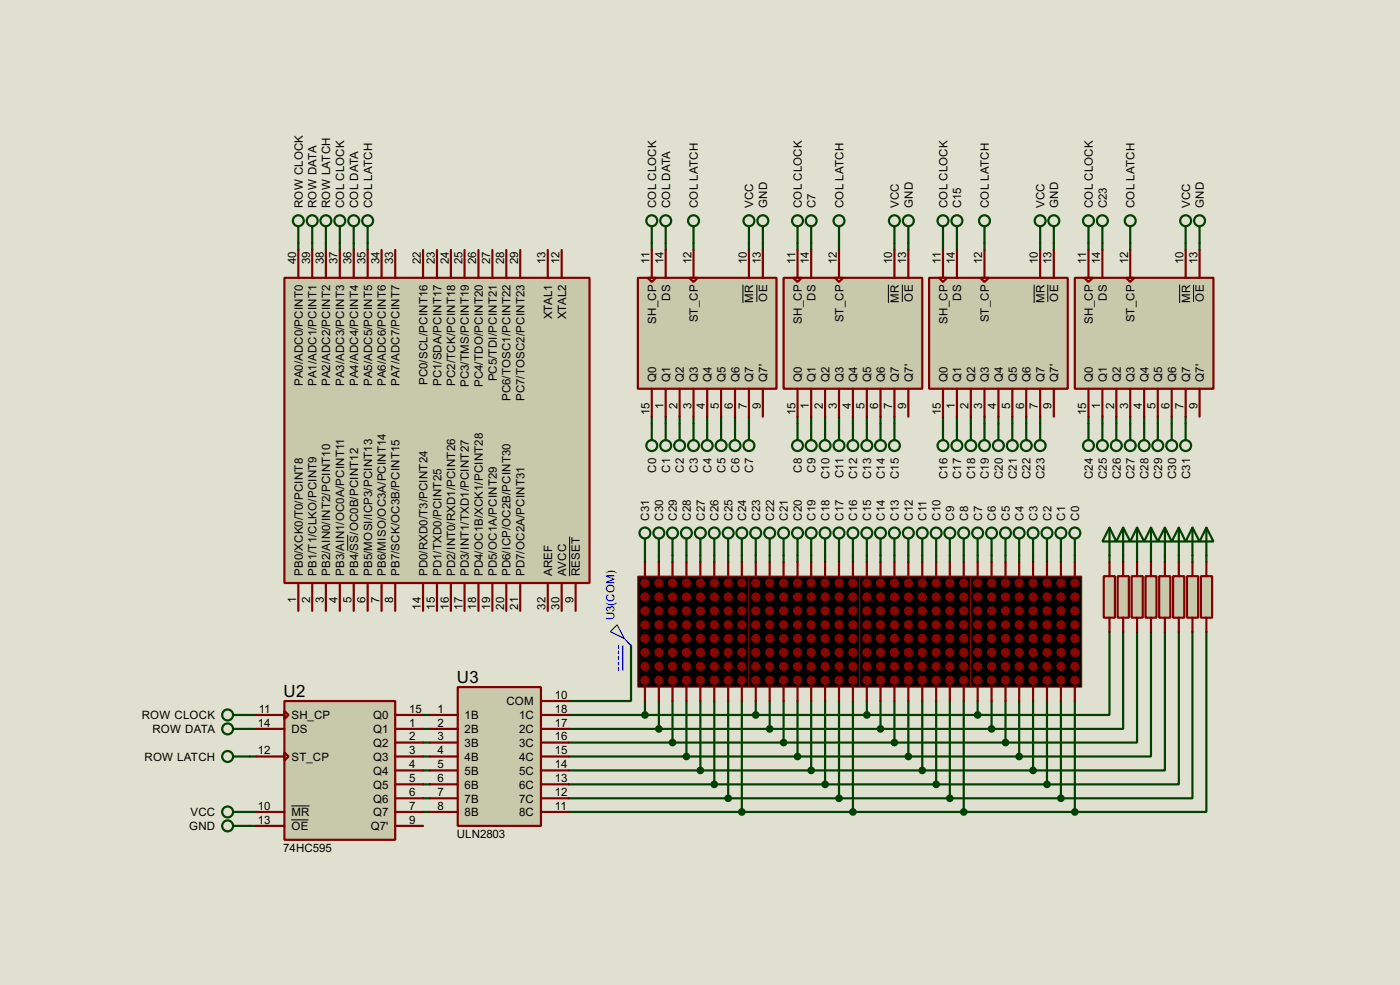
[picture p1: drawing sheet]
<svg xmlns="http://www.w3.org/2000/svg" width="256mm" height="180mm" viewBox="0 0 256 180" stroke-linecap="round" stroke-linejoin="round" font-family="sans-serif">
<defs><g id="words">
<g font-size="3.5">
<text x="83.7" y="125">U3</text>
<text x="52" y="127.5">U2</text>
</g>
<g font-size="2.4">
<text x="55.5" y="38.1" transform="rotate(-90 55.5 38.1)">ROW CLOCK</text>
<text x="58" y="38.1" transform="rotate(-90 58 38.1)">ROW DATA</text>
<text x="60.5" y="38.1" transform="rotate(-90 60.5 38.1)">ROW LATCH</text>
<text x="63.1" y="38.1" transform="rotate(-90 63.1 38.1)">COL CLOCK</text>
<text x="65.6" y="38.1" transform="rotate(-90 65.6 38.1)">COL DATA</text>
<text x="68.2" y="38.1" transform="rotate(-90 68.2 38.1)">COL LATCH</text>
<text x="120.2" y="38.1" transform="rotate(-90 120.2 38.1)">COL CLOCK</text>
<text x="122.8" y="38.1" transform="rotate(-90 122.8 38.1)">COL DATA</text>
<text x="127.9" y="38.1" transform="rotate(-90 127.9 38.1)">COL LATCH</text>
<text x="138" y="38.1" transform="rotate(-90 138 38.1)">VCC</text>
<text x="140.6" y="38.1" transform="rotate(-90 140.6 38.1)">GND</text>
<text x="146.9" y="38.1" transform="rotate(-90 146.9 38.1)">COL CLOCK</text>
<text x="149.4" y="38.1" transform="rotate(-90 149.4 38.1)">C7</text>
<text x="154.5" y="38.1" transform="rotate(-90 154.5 38.1)">COL LATCH</text>
<text x="164.7" y="38.1" transform="rotate(-90 164.7 38.1)">VCC</text>
<text x="167.2" y="38.1" transform="rotate(-90 167.2 38.1)">GND</text>
<text x="173.6" y="38.1" transform="rotate(-90 173.6 38.1)">COL CLOCK</text>
<text x="176.1" y="38.1" transform="rotate(-90 176.1 38.1)">C15</text>
<text x="181.2" y="38.1" transform="rotate(-90 181.2 38.1)">COL LATCH</text>
<text x="191.4" y="38.1" transform="rotate(-90 191.4 38.1)">VCC</text>
<text x="193.9" y="38.1" transform="rotate(-90 193.9 38.1)">GND</text>
<text x="200.2" y="38.1" transform="rotate(-90 200.2 38.1)">COL CLOCK</text>
<text x="202.8" y="38.1" transform="rotate(-90 202.8 38.1)">C23</text>
<text x="207.9" y="38.1" transform="rotate(-90 207.9 38.1)">COL LATCH</text>
<text x="218" y="38.1" transform="rotate(-90 218 38.1)">VCC</text>
<text x="220.5" y="38.1" transform="rotate(-90 220.5 38.1)">GND</text>
<text x="54.3" y="48.3" transform="rotate(-90 54.3 48.3)">40</text>
<text x="56.8" y="48.3" transform="rotate(-90 56.8 48.3)">39</text>
<text x="59.3" y="48.3" transform="rotate(-90 59.3 48.3)">38</text>
<text x="61.9" y="48.3" transform="rotate(-90 61.9 48.3)">37</text>
<text x="64.4" y="48.3" transform="rotate(-90 64.4 48.3)">36</text>
<text x="67" y="48.3" transform="rotate(-90 67 48.3)">35</text>
<text x="69.5" y="48.3" transform="rotate(-90 69.5 48.3)">34</text>
<text x="72" y="48.3" transform="rotate(-90 72 48.3)">33</text>
<text x="77.1" y="48.3" transform="rotate(-90 77.1 48.3)">22</text>
<text x="79.7" y="48.3" transform="rotate(-90 79.7 48.3)">23</text>
<text x="82.2" y="48.3" transform="rotate(-90 82.2 48.3)">24</text>
<text x="84.7" y="48.3" transform="rotate(-90 84.7 48.3)">25</text>
<text x="87.3" y="48.3" transform="rotate(-90 87.3 48.3)">26</text>
<text x="89.8" y="48.3" transform="rotate(-90 89.8 48.3)">27</text>
<text x="92.4" y="48.3" transform="rotate(-90 92.4 48.3)">28</text>
<text x="94.9" y="48.3" transform="rotate(-90 94.9 48.3)">29</text>
<text x="100" y="48.3" transform="rotate(-90 100 48.3)">13</text>
<text x="102.5" y="48.3" transform="rotate(-90 102.5 48.3)">12</text>
<text x="119" y="48.3" transform="rotate(-90 119 48.3)">11</text>
<text x="121.6" y="48.3" transform="rotate(-90 121.6 48.3)">14</text>
<text x="126.6" y="48.3" transform="rotate(-90 126.6 48.3)">12</text>
<text x="136.8" y="48.3" transform="rotate(-90 136.8 48.3)">10</text>
<text x="139.4" y="48.3" transform="rotate(-90 139.4 48.3)">13</text>
<text x="145.7" y="48.3" transform="rotate(-90 145.7 48.3)">11</text>
<text x="148.2" y="48.3" transform="rotate(-90 148.2 48.3)">14</text>
<text x="153.3" y="48.3" transform="rotate(-90 153.3 48.3)">12</text>
<text x="163.5" y="48.3" transform="rotate(-90 163.5 48.3)">10</text>
<text x="166" y="48.3" transform="rotate(-90 166 48.3)">13</text>
<text x="172.4" y="48.3" transform="rotate(-90 172.4 48.3)">11</text>
<text x="174.9" y="48.3" transform="rotate(-90 174.9 48.3)">14</text>
<text x="180" y="48.3" transform="rotate(-90 180 48.3)">12</text>
<text x="190.2" y="48.3" transform="rotate(-90 190.2 48.3)">10</text>
<text x="192.6" y="48.3" transform="rotate(-90 192.6 48.3)">13</text>
<text x="199" y="48.3" transform="rotate(-90 199 48.3)">11</text>
<text x="201.6" y="48.3" transform="rotate(-90 201.6 48.3)">14</text>
<text x="206.7" y="48.3" transform="rotate(-90 206.7 48.3)">12</text>
<text x="216.8" y="48.3" transform="rotate(-90 216.8 48.3)">10</text>
<text x="219.4" y="48.3" transform="rotate(-90 219.4 48.3)">13</text>
<text x="101.2" y="58.5" transform="rotate(-90 101.2 58.5)">XTAL1</text>
<text x="103.7" y="58.5" transform="rotate(-90 103.7 58.5)">XTAL2</text>
<text x="120.2" y="59.2" transform="rotate(-90 120.2 59.2)">SH_CP</text>
<text x="122.8" y="55.1" transform="rotate(-90 122.8 55.1)">DS</text>
<text x="127.9" y="59" transform="rotate(-90 127.9 59)">ST_CP</text>
<text x="138" y="55.4" transform="rotate(-90 138 55.4)">MR</text>
<text x="140.6" y="55.2" transform="rotate(-90 140.6 55.2)">OE</text>
<text x="146.9" y="59.2" transform="rotate(-90 146.9 59.2)">SH_CP</text>
<text x="149.4" y="55.1" transform="rotate(-90 149.4 55.1)">DS</text>
<text x="154.5" y="59" transform="rotate(-90 154.5 59)">ST_CP</text>
<text x="164.7" y="55.4" transform="rotate(-90 164.7 55.4)">MR</text>
<text x="167.2" y="55.2" transform="rotate(-90 167.2 55.2)">OE</text>
<text x="173.6" y="59.2" transform="rotate(-90 173.6 59.2)">SH_CP</text>
<text x="176.1" y="55.1" transform="rotate(-90 176.1 55.1)">DS</text>
<text x="181.2" y="59" transform="rotate(-90 181.2 59)">ST_CP</text>
<text x="191.4" y="55.4" transform="rotate(-90 191.4 55.4)">MR</text>
<text x="193.9" y="55.2" transform="rotate(-90 193.9 55.2)">OE</text>
<text x="200.2" y="59.2" transform="rotate(-90 200.2 59.2)">SH_CP</text>
<text x="202.8" y="55.1" transform="rotate(-90 202.8 55.1)">DS</text>
<text x="207.9" y="59" transform="rotate(-90 207.9 59)">ST_CP</text>
<text x="218" y="55.4" transform="rotate(-90 218 55.4)">MR</text>
<text x="220.6" y="55.2" transform="rotate(-90 220.6 55.2)">OE</text>
<text x="55.5" y="70.6" transform="rotate(-90 55.5 70.6)">PA0/ADC0/PCINT0</text>
<text x="58" y="70.6" transform="rotate(-90 58 70.6)">PA1/ADC1/PCINT1</text>
<text x="60.5" y="70.6" transform="rotate(-90 60.5 70.6)">PA2/ADC2/PCINT2</text>
<text x="63.1" y="70.6" transform="rotate(-90 63.1 70.6)">PA3/ADC3/PCINT3</text>
<text x="65.6" y="70.6" transform="rotate(-90 65.6 70.6)">PA4/ADC4/PCINT4</text>
<text x="68.2" y="70.6" transform="rotate(-90 68.2 70.6)">PA5/ADC5/PCINT5</text>
<text x="70.7" y="70.6" transform="rotate(-90 70.7 70.6)">PA6/ADC6/PCINT6</text>
<text x="73.2" y="70.6" transform="rotate(-90 73.2 70.6)">PA7/ADC7/PCINT7</text>
<text x="78.3" y="70.5" transform="rotate(-90 78.3 70.5)">PC0/SCL/PCINT16</text>
<text x="80.9" y="70.7" transform="rotate(-90 80.9 70.7)">PC1/SDA/PCINT17</text>
<text x="83.4" y="70.6" transform="rotate(-90 83.4 70.6)">PC2/TCK/PCINT18</text>
<text x="85.9" y="70.9" transform="rotate(-90 85.9 70.9)">PC3/TMS/PCINT19</text>
<text x="88.5" y="70.9" transform="rotate(-90 88.5 70.9)">PC4/TDO/PCINT20</text>
<text x="91" y="69.8" transform="rotate(-90 91 69.8)">PC5/TDI/PCINT21</text>
<text x="120.2" y="69.9" transform="rotate(-90 120.2 69.9)">Q0</text>
<text x="122.8" y="69.9" transform="rotate(-90 122.8 69.9)">Q1</text>
<text x="125.3" y="69.9" transform="rotate(-90 125.3 69.9)">Q2</text>
<text x="127.9" y="69.9" transform="rotate(-90 127.9 69.9)">Q3</text>
<text x="130.4" y="69.9" transform="rotate(-90 130.4 69.9)">Q4</text>
<text x="132.9" y="69.9" transform="rotate(-90 132.9 69.9)">Q5</text>
<text x="135.5" y="69.9" transform="rotate(-90 135.5 69.9)">Q6</text>
<text x="138" y="69.9" transform="rotate(-90 138 69.9)">Q7</text>
<text x="140.6" y="69.9" transform="rotate(-90 140.6 69.9)">Q7'</text>
<text x="146.9" y="69.9" transform="rotate(-90 146.9 69.9)">Q0</text>
<text x="149.4" y="69.9" transform="rotate(-90 149.4 69.9)">Q1</text>
<text x="152" y="69.9" transform="rotate(-90 152 69.9)">Q2</text>
<text x="154.5" y="69.9" transform="rotate(-90 154.5 69.9)">Q3</text>
<text x="157.1" y="69.9" transform="rotate(-90 157.1 69.9)">Q4</text>
<text x="159.6" y="69.9" transform="rotate(-90 159.6 69.9)">Q5</text>
<text x="162.1" y="69.9" transform="rotate(-90 162.1 69.9)">Q6</text>
<text x="164.7" y="69.9" transform="rotate(-90 164.7 69.9)">Q7</text>
<text x="167.2" y="69.9" transform="rotate(-90 167.2 69.9)">Q7'</text>
<text x="173.6" y="69.9" transform="rotate(-90 173.6 69.9)">Q0</text>
<text x="176.1" y="69.9" transform="rotate(-90 176.1 69.9)">Q1</text>
<text x="178.7" y="69.9" transform="rotate(-90 178.7 69.9)">Q2</text>
<text x="181.2" y="69.9" transform="rotate(-90 181.2 69.9)">Q3</text>
<text x="183.7" y="69.9" transform="rotate(-90 183.7 69.9)">Q4</text>
<text x="186.3" y="69.9" transform="rotate(-90 186.3 69.9)">Q5</text>
<text x="188.8" y="69.9" transform="rotate(-90 188.8 69.9)">Q6</text>
<text x="191.4" y="69.9" transform="rotate(-90 191.4 69.9)">Q7</text>
<text x="193.9" y="69.9" transform="rotate(-90 193.9 69.9)">Q7'</text>
<text x="200.2" y="69.9" transform="rotate(-90 200.2 69.9)">Q0</text>
<text x="202.8" y="69.9" transform="rotate(-90 202.8 69.9)">Q1</text>
<text x="205.3" y="69.9" transform="rotate(-90 205.3 69.9)">Q2</text>
<text x="207.9" y="69.9" transform="rotate(-90 207.9 69.9)">Q3</text>
<text x="210.4" y="69.9" transform="rotate(-90 210.4 69.9)">Q4</text>
<text x="212.9" y="69.9" transform="rotate(-90 212.9 69.9)">Q5</text>
<text x="215.5" y="69.9" transform="rotate(-90 215.5 69.9)">Q6</text>
<text x="218" y="69.9" transform="rotate(-90 218 69.9)">Q7</text>
<text x="220.6" y="69.9" transform="rotate(-90 220.6 69.9)">Q7'</text>
<text x="93.6" y="73.5" transform="rotate(-90 93.6 73.5)">PC6/TOSC1/PCINT22</text>
<text x="96.1" y="73.5" transform="rotate(-90 96.1 73.5)">PC7/TOSC2/PCINT23</text>
<text x="119" y="76" transform="rotate(-90 119 76)">15</text>
<text x="121.6" y="74.8" transform="rotate(-90 121.6 74.8)">1</text>
<text x="124.1" y="74.8" transform="rotate(-90 124.1 74.8)">2</text>
<text x="126.6" y="74.9" transform="rotate(-90 126.6 74.9)">3</text>
<text x="129.1" y="74.9" transform="rotate(-90 129.1 74.9)">4</text>
<text x="131.7" y="74.9" transform="rotate(-90 131.7 74.9)">5</text>
<text x="134.3" y="74.8" transform="rotate(-90 134.3 74.8)">6</text>
<text x="136.8" y="74.8" transform="rotate(-90 136.8 74.8)">7</text>
<text x="139.3" y="74.9" transform="rotate(-90 139.3 74.9)">9</text>
<text x="145.7" y="76" transform="rotate(-90 145.7 76)">15</text>
<text x="148.2" y="74.9" transform="rotate(-90 148.2 74.9)">1</text>
<text x="150.8" y="74.9" transform="rotate(-90 150.8 74.9)">2</text>
<text x="153.3" y="74.8" transform="rotate(-90 153.3 74.8)">3</text>
<text x="155.9" y="74.8" transform="rotate(-90 155.9 74.8)">4</text>
<text x="158.4" y="74.9" transform="rotate(-90 158.4 74.9)">5</text>
<text x="160.9" y="74.9" transform="rotate(-90 160.9 74.9)">6</text>
<text x="163.5" y="74.9" transform="rotate(-90 163.5 74.9)">7</text>
<text x="166" y="74.8" transform="rotate(-90 166 74.8)">9</text>
<text x="172.4" y="76" transform="rotate(-90 172.4 76)">15</text>
<text x="174.9" y="74.9" transform="rotate(-90 174.9 74.9)">1</text>
<text x="177.4" y="74.9" transform="rotate(-90 177.4 74.9)">2</text>
<text x="179.9" y="74.9" transform="rotate(-90 179.9 74.9)">3</text>
<text x="182.5" y="74.8" transform="rotate(-90 182.5 74.8)">4</text>
<text x="185.1" y="74.8" transform="rotate(-90 185.1 74.8)">5</text>
<text x="187.6" y="74.9" transform="rotate(-90 187.6 74.9)">6</text>
<text x="190.1" y="74.9" transform="rotate(-90 190.1 74.9)">7</text>
<text x="192.6" y="74.8" transform="rotate(-90 192.6 74.8)">9</text>
<text x="199" y="76" transform="rotate(-90 199 76)">15</text>
<text x="201.6" y="74.8" transform="rotate(-90 201.6 74.8)">1</text>
<text x="204.1" y="74.8" transform="rotate(-90 204.1 74.8)">2</text>
<text x="206.7" y="74.9" transform="rotate(-90 206.7 74.9)">3</text>
<text x="209.2" y="74.9" transform="rotate(-90 209.2 74.9)">4</text>
<text x="211.7" y="74.8" transform="rotate(-90 211.7 74.8)">5</text>
<text x="214.3" y="74.8" transform="rotate(-90 214.3 74.8)">6</text>
<text x="216.8" y="74.8" transform="rotate(-90 216.8 74.8)">7</text>
<text x="219.4" y="74.9" transform="rotate(-90 219.4 74.9)">9</text>
<text x="120.2" y="86.5" transform="rotate(-90 120.2 86.5)">C0</text>
<text x="122.8" y="86.5" transform="rotate(-90 122.8 86.5)">C1</text>
<text x="125.3" y="86.5" transform="rotate(-90 125.3 86.5)">C2</text>
<text x="127.9" y="86.5" transform="rotate(-90 127.9 86.5)">C3</text>
<text x="130.4" y="86.5" transform="rotate(-90 130.4 86.5)">C4</text>
<text x="132.9" y="86.5" transform="rotate(-90 132.9 86.5)">C5</text>
<text x="135.5" y="86.5" transform="rotate(-90 135.5 86.5)">C6</text>
<text x="138" y="86.5" transform="rotate(-90 138 86.5)">C7</text>
<text x="146.9" y="86.5" transform="rotate(-90 146.9 86.5)">C8</text>
<text x="149.4" y="86.5" transform="rotate(-90 149.4 86.5)">C9</text>
<text x="152" y="87.7" transform="rotate(-90 152 87.7)">C10</text>
<text x="154.5" y="87.5" transform="rotate(-90 154.5 87.5)">C11</text>
<text x="157.1" y="87.7" transform="rotate(-90 157.1 87.7)">C12</text>
<text x="159.6" y="87.7" transform="rotate(-90 159.6 87.7)">C13</text>
<text x="162.1" y="87.7" transform="rotate(-90 162.1 87.7)">C14</text>
<text x="164.7" y="87.7" transform="rotate(-90 164.7 87.7)">C15</text>
<text x="173.6" y="87.7" transform="rotate(-90 173.6 87.7)">C16</text>
<text x="176.1" y="87.7" transform="rotate(-90 176.1 87.7)">C17</text>
<text x="178.7" y="87.7" transform="rotate(-90 178.7 87.7)">C18</text>
<text x="181.2" y="87.7" transform="rotate(-90 181.2 87.7)">C19</text>
<text x="183.7" y="87.7" transform="rotate(-90 183.7 87.7)">C20</text>
<text x="186.3" y="87.7" transform="rotate(-90 186.3 87.7)">C21</text>
<text x="188.8" y="87.7" transform="rotate(-90 188.8 87.7)">C22</text>
<text x="191.4" y="87.7" transform="rotate(-90 191.4 87.7)">C23</text>
<text x="200.2" y="87.7" transform="rotate(-90 200.2 87.7)">C24</text>
<text x="202.8" y="87.7" transform="rotate(-90 202.8 87.7)">C25</text>
<text x="205.3" y="87.7" transform="rotate(-90 205.3 87.7)">C26</text>
<text x="207.9" y="87.7" transform="rotate(-90 207.9 87.7)">C27</text>
<text x="210.4" y="87.7" transform="rotate(-90 210.4 87.7)">C28</text>
<text x="212.9" y="87.7" transform="rotate(-90 212.9 87.7)">C29</text>
<text x="215.5" y="87.7" transform="rotate(-90 215.5 87.7)">C30</text>
<text x="218" y="87.7" transform="rotate(-90 218 87.7)">C31</text>
<text x="119" y="95.3" transform="rotate(-90 119 95.3)">C31</text>
<text x="121.5" y="95.3" transform="rotate(-90 121.5 95.3)">C30</text>
<text x="124" y="95.3" transform="rotate(-90 124 95.3)">C29</text>
<text x="126.6" y="95.3" transform="rotate(-90 126.6 95.3)">C28</text>
<text x="129.1" y="95.3" transform="rotate(-90 129.1 95.3)">C27</text>
<text x="131.7" y="95.3" transform="rotate(-90 131.7 95.3)">C26</text>
<text x="134.2" y="95.3" transform="rotate(-90 134.2 95.3)">C25</text>
<text x="136.7" y="95.3" transform="rotate(-90 136.7 95.3)">C24</text>
<text x="139.3" y="95.3" transform="rotate(-90 139.3 95.3)">C23</text>
<text x="141.8" y="95.3" transform="rotate(-90 141.8 95.3)">C22</text>
<text x="144.4" y="95.3" transform="rotate(-90 144.4 95.3)">C21</text>
<text x="146.9" y="95.3" transform="rotate(-90 146.9 95.3)">C20</text>
<text x="149.4" y="95.3" transform="rotate(-90 149.4 95.3)">C19</text>
<text x="152" y="95.3" transform="rotate(-90 152 95.3)">C18</text>
<text x="154.5" y="95.3" transform="rotate(-90 154.5 95.3)">C17</text>
<text x="157.1" y="95.3" transform="rotate(-90 157.1 95.3)">C16</text>
<text x="159.6" y="95.3" transform="rotate(-90 159.6 95.3)">C15</text>
<text x="162.1" y="95.3" transform="rotate(-90 162.1 95.3)">C14</text>
<text x="164.7" y="95.3" transform="rotate(-90 164.7 95.3)">C13</text>
<text x="167.2" y="95.3" transform="rotate(-90 167.2 95.3)">C12</text>
<text x="169.8" y="95.3" transform="rotate(-90 169.8 95.3)">C11</text>
<text x="172.3" y="95.3" transform="rotate(-90 172.3 95.3)">C10</text>
<text x="174.8" y="95.3" transform="rotate(-90 174.8 95.3)">C9</text>
<text x="177.4" y="95.3" transform="rotate(-90 177.4 95.3)">C8</text>
<text x="179.9" y="95.3" transform="rotate(-90 179.9 95.3)">C7</text>
<text x="182.5" y="95.3" transform="rotate(-90 182.5 95.3)">C6</text>
<text x="185" y="95.3" transform="rotate(-90 185 95.3)">C5</text>
<text x="187.5" y="95.3" transform="rotate(-90 187.5 95.3)">C4</text>
<text x="190.1" y="95.3" transform="rotate(-90 190.1 95.3)">C3</text>
<text x="192.6" y="95.3" transform="rotate(-90 192.6 95.3)">C2</text>
<text x="195.2" y="95.3" transform="rotate(-90 195.2 95.3)">C1</text>
<text x="197.7" y="95.3" transform="rotate(-90 197.7 95.3)">C0</text>
<text x="55.5" y="105.4" transform="rotate(-90 55.5 105.4)">PB0/XCK0/T0/PCINT8</text>
<text x="58" y="105.4" transform="rotate(-90 58 105.4)">PB1/T1/CLKO/PCINT9</text>
<text x="60.5" y="105.4" transform="rotate(-90 60.5 105.4)">PB2/AIN0/INT2/PCINT10</text>
<text x="63.1" y="105.4" transform="rotate(-90 63.1 105.4)">PB3/AIN1/OC0A/PCINT11</text>
<text x="65.6" y="105.4" transform="rotate(-90 65.6 105.4)">PB4/SS/OC0B/PCINT12</text>
<text x="68.1" y="105.4" transform="rotate(-90 68.1 105.4)">PB5/MOSI/ICP3/PCINT13</text>
<text x="70.7" y="105.4" transform="rotate(-90 70.7 105.4)">PB6/MISO/OC3A/PCINT14</text>
<text x="73.2" y="105.4" transform="rotate(-90 73.2 105.4)">PB7/SCK/OC3B/PCINT15</text>
<text x="78.3" y="105.4" transform="rotate(-90 78.3 105.4)">PD0/RXD0/T3/PCINT24</text>
<text x="80.9" y="105.4" transform="rotate(-90 80.9 105.4)">PD1/TXD0/PCINT25</text>
<text x="83.4" y="105.4" transform="rotate(-90 83.4 105.4)">PD2/INT0/RXD1/PCINT26</text>
<text x="85.9" y="105.4" transform="rotate(-90 85.9 105.4)">PD3/INT1/TXD1/PCINT27</text>
<text x="88.5" y="105.4" transform="rotate(-90 88.5 105.4)">PD4/OC1B/XCK1/PCINT28</text>
<text x="91" y="105.4" transform="rotate(-90 91 105.4)">PD5/OC1A/PCINT29</text>
<text x="93.5" y="105.4" transform="rotate(-90 93.5 105.4)">PD6/ICP/OC2B/PCINT30</text>
<text x="96.1" y="105.4" transform="rotate(-90 96.1 105.4)">PD7/OC2A/PCINT31</text>
<text x="101.2" y="105.4" transform="rotate(-90 101.2 105.4)">AREF</text>
<text x="103.7" y="105.4" transform="rotate(-90 103.7 105.4)">AVCC</text>
<text x="106.3" y="105.4" transform="rotate(-90 106.3 105.4)">RESET</text>
<text x="54.2" y="110.4" transform="rotate(-90 54.2 110.4)">1</text>
<text x="56.8" y="110.4" transform="rotate(-90 56.8 110.4)">2</text>
<text x="59.3" y="110.4" transform="rotate(-90 59.3 110.4)">3</text>
<text x="61.8" y="110.4" transform="rotate(-90 61.8 110.4)">4</text>
<text x="64.4" y="110.4" transform="rotate(-90 64.4 110.4)">5</text>
<text x="66.9" y="110.4" transform="rotate(-90 66.9 110.4)">6</text>
<text x="69.5" y="110.4" transform="rotate(-90 69.5 110.4)">7</text>
<text x="72" y="110.4" transform="rotate(-90 72 110.4)">8</text>
<text x="77.1" y="111.6" transform="rotate(-90 77.1 111.6)">14</text>
<text x="79.7" y="111.5" transform="rotate(-90 79.7 111.5)">15</text>
<text x="82.2" y="111.6" transform="rotate(-90 82.2 111.6)">16</text>
<text x="84.7" y="111.6" transform="rotate(-90 84.7 111.6)">17</text>
<text x="87.3" y="111.6" transform="rotate(-90 87.3 111.6)">18</text>
<text x="89.8" y="111.6" transform="rotate(-90 89.8 111.6)">19</text>
<text x="92.4" y="111.5" transform="rotate(-90 92.4 111.5)">20</text>
<text x="94.9" y="111.6" transform="rotate(-90 94.9 111.6)">21</text>
<text x="100" y="111.6" transform="rotate(-90 100 111.6)">32</text>
<text x="102.5" y="111.5" transform="rotate(-90 102.5 111.5)">30</text>
<text x="105.1" y="110.4" transform="rotate(-90 105.1 110.4)">9</text>
<text x="26" y="131.7">ROW CLOCK</text>
<text x="47.4" y="130.5">11</text>
<text x="53.4" y="131.7">SH_CP</text>
<text x="68.3" y="131.7">Q0</text>
<text x="75" y="130.5">15</text>
<text x="80.2" y="130.5">1</text>
<text x="85.1" y="131.7">1B</text>
<text x="92.8" y="129.1">COM</text>
<text x="95.1" y="131.7">1C</text>
<text x="101.7" y="130.5">18</text>
<text x="101.7" y="127.9">10</text>
<text x="27.9" y="134.2">ROW DATA</text>
<text x="47.3" y="133">14</text>
<text x="53.4" y="134.2">DS</text>
<text x="68.3" y="134.2">Q1</text>
<text x="68.3" y="136.7">Q2</text>
<text x="75" y="133">1</text>
<text x="75" y="135.5">2</text>
<text x="80.2" y="133">2</text>
<text x="80.2" y="135.5">3</text>
<text x="85.1" y="134.2">2B</text>
<text x="85.1" y="136.7">3B</text>
<text x="95.1" y="134.2">2C</text>
<text x="95.1" y="136.7">3C</text>
<text x="101.7" y="133">17</text>
<text x="101.7" y="135.5">16</text>
<text x="26.5" y="139.3">ROW LATCH</text>
<text x="47.3" y="138.1">12</text>
<text x="53.4" y="139.3">ST_CP</text>
<text x="68.3" y="139.3">Q3</text>
<text x="68.3" y="141.8">Q4</text>
<text x="75" y="138.1">3</text>
<text x="75" y="140.6">4</text>
<text x="75" y="143.2">5</text>
<text x="80.2" y="138.1">4</text>
<text x="80.2" y="140.6">5</text>
<text x="80.2" y="143.2">6</text>
<text x="85.1" y="139.3">4B</text>
<text x="85.1" y="141.8">5B</text>
<text x="95.1" y="139.3">4C</text>
<text x="95.1" y="141.8">5C</text>
<text x="101.7" y="138.1">15</text>
<text x="101.7" y="140.6">14</text>
<text x="101.7" y="143.2">13</text>
<text x="34.9" y="149.4">VCC</text>
<text x="47.3" y="148.2">10</text>
<text x="53.4" y="149.4">MR</text>
<text x="68.3" y="144.4">Q5</text>
<text x="68.3" y="146.9">Q6</text>
<text x="68.3" y="149.4">Q7</text>
<text x="75" y="145.7">6</text>
<text x="75" y="148.2">7</text>
<text x="80.2" y="145.7">7</text>
<text x="80.2" y="148.2">8</text>
<text x="85.1" y="144.4">6B</text>
<text x="85.1" y="146.9">7B</text>
<text x="85.1" y="149.4">8B</text>
<text x="95.1" y="144.4">6C</text>
<text x="95.1" y="146.9">7C</text>
<text x="95.1" y="149.4">8C</text>
<text x="101.7" y="145.7">12</text>
<text x="101.7" y="148.2">11</text>
<text x="34.6" y="152">GND</text>
<text x="47.3" y="150.8">13</text>
<text x="51.9" y="155.9">74HC595</text>
<text x="53.4" y="152">OE</text>
<text x="67.9" y="152">Q7'</text>
<text x="75" y="150.8">9</text>
<text x="83.7" y="153.4">ULN2803</text>
</g>
<text font-size="2.4" fill="#0000c0" x="112.6" y="113.5" transform="rotate(-90 112.6 113.5)">U3(COM)</text>
</g></defs>
<path d="M0 0h256.5v180.3h-256.5z" fill="#e0e0d0"/>
<g fill="none" stroke="#004000" stroke-width=".4">
<path d="M54.7 44.5v1.3M57.2 44.5v1.3M59.7 44.5v1.3M62.3 44.5v1.3M64.8 44.5v1.3M67.4 44.5v1.3M119.4 44.5v1.3M122 44.5v1.3M127.1 44.5v1.3M137.2 44.5v1.3M139.8 44.5v1.3M146.1 44.5v1.3"/>
<path d="M148.6 44.5v1.3M153.7 44.5v1.3M163.9 44.5v1.3M166.4 44.5v1.3M172.8 44.5v1.3M175.3 44.5v1.3M180.4 44.5v1.3M190.6 44.5v1.3M193.1 44.5v1.3M199.4 44.5v1.3M202 44.5v1.3M207.1 44.5v1.3"/>
<path d="M217.2 44.5v1.3M219.8 44.5v1.3M119.4 76.3v1.2M122 76.3v1.2M124.5 76.3v1.2M127.1 76.3v1.2M129.6 76.3v1.2M132.1 76.3v1.2M134.7 76.3v1.2M137.2 76.3v1.2M146.1 76.3v1.2M148.6 76.3v1.2"/>
<path d="M151.2 76.3v1.2M153.7 76.3v1.2M156.3 76.3v1.2M158.8 76.3v1.2M161.3 76.3v1.2M163.9 76.3v1.2M172.8 76.3v1.2M175.3 76.3v1.2M177.9 76.3v1.2M180.4 76.3v1.2M182.9 76.3v1.2M185.5 76.3v1.2"/>
<path d="M188 76.3v1.2M190.6 76.3v1.2M199.4 76.3v1.2M202 76.3v1.2M204.5 76.3v1.2M207.1 76.3v1.2M209.6 76.3v1.2M212.1 76.3v1.2M214.7 76.3v1.2M217.2 76.3v1.2M115.6 118.2v10.1h-11.4M118.2 101.7v1.2"/>
<path d="M120.7 101.7v1.2M123.2 101.7v1.2M125.8 101.7v1.2M128.3 101.7v1.2M130.9 101.7v1.2M133.4 101.7v1.2M135.9 101.7v1.2M138.5 101.7v1.2M141 101.7v1.2M143.6 101.7v1.2M146.1 101.7v1.2M148.6 101.7v1.2"/>
<path d="M151.2 101.7v1.2M153.7 101.7v1.2M156.3 101.7v1.2M158.8 101.7v1.2M161.3 101.7v1.2M163.9 101.7v1.2M166.4 101.7v1.2M169 101.7v1.2M171.5 101.7v1.2M174 101.7v1.2M176.6 101.7v1.2M179.1 101.7v1.2"/>
<path d="M181.7 101.7v1.2M184.2 101.7v1.2M186.7 101.7v1.2M189.3 101.7v1.2M191.8 101.7v1.2M194.4 101.7v1.2M196.9 101.7v1.2M203.3 115.6v15.3h-24.2M203.3 101.7v1.2M205.8 115.6v17.8h-24.1M205.8 101.7v1.2M208.3 115.6v20.3h-24.1"/>
<path d="M208.3 101.7v1.2M210.9 115.6v22.9h-24.2M210.9 101.7v1.2M213.4 115.6v25.4h-24.1M213.4 101.7v1.2M216 115.6v28h-24.2M216 101.7v1.2M218.5 115.6v30.5h-24.1M218.5 101.7v1.2M221 115.6v33h-24.1M221 101.7v1.2M45.8 130.9h1.2"/>
<path d="M45.8 133.4h1.2M45.8 138.5h1.2M77.5 130.9h1.3M77.5 133.4h1.3M77.5 138.5h1.3M77.5 135.9h1.3M104.2 130.9h74.9M104.2 133.4h77.5M104.2 138.5h82.5M104.2 135.9h80M118.2 128.3v2.6M120.7 128.3v5.1"/>
<path d="M123.2 128.3v7.6M125.8 128.3v10.2M128.3 128.3v12.7M130.9 128.3v15.3M133.4 128.3v17.8M135.9 128.3v20.3M138.5 128.3v2.6M141 128.3v5.1M143.6 128.3v7.6M146.1 128.3v10.2M148.6 128.3v12.7M151.2 128.3v15.3"/>
<path d="M153.7 128.3v17.8M156.3 128.3v20.3M158.8 128.3v2.6M161.3 128.3v5.1M163.9 128.3v7.6M166.4 128.3v10.2M169 128.3v12.7M171.5 128.3v15.3M174 128.3v17.8M176.6 128.3v20.3M179.1 128.3v2.6M181.7 128.3v5.1"/>
<path d="M184.2 128.3v7.6M186.7 128.3v10.2M189.3 128.3v12.7M191.8 128.3v15.3M194.4 128.3v17.8M196.9 128.3v20.3M45.8 148.6h1.2M45.8 151.2h1.2M77.5 148.6h1.3M77.5 141h1.3M77.5 143.6h1.3M77.5 146.1h1.3"/>
<path d="M104.2 148.6h92.7M104.2 141h85.1M104.2 143.6h87.6M104.2 146.1h90.2"/>
</g>
<path d="M52.1 50.9h55.9v55.8h-55.9z" fill="#c8c8aa" stroke="#800000" stroke-width=".4"/>
<g fill="none" stroke="#800000" stroke-width=".4">
<path d="M54.7 45.8v5.1M57.2 45.8v5.1M59.7 45.8v5.1M62.3 45.8v5.1M64.8 45.8v5.1M67.4 45.8v5.1M69.9 45.8v5.1M72.4 45.8v5.1M77.5 45.8v5.1M80.1 45.8v5.1M82.6 45.8v5.1M85.1 45.8v5.1"/>
<path d="M87.7 45.8v5.1M90.2 45.8v5.1M92.8 45.8v5.1M95.3 45.8v5.1M100.4 45.8v5.1M102.9 45.8v5.1M54.7 106.7v5.1M57.2 106.7v5.1M59.7 106.7v5.1M62.3 106.7v5.1M64.8 106.7v5.1M67.4 106.7v5.1"/>
<path d="M69.9 106.7v5.1M72.4 106.7v5.1M77.5 106.7v5.1M80.1 106.7v5.1M82.6 106.7v5.1M85.1 106.7v5.1M87.7 106.7v5.1M90.2 106.7v5.1M92.8 106.7v5.1M95.3 106.7v5.1M100.4 106.7v5.1M102.9 106.7v5.1"/>
<path d="M105.5 106.7v5.1"/>
</g>
<path d="M63.7 97.9v2.9M104.4 98.2v7.3" fill="none" stroke="#000" stroke-width=".18"/>
<path d="M196.9 50.9h25.4v20.3h-25.4z" fill="#c8c8aa" stroke="#800000" stroke-width=".4"/>
<g fill="none" stroke="#800000" stroke-width=".4">
<path d="M198.7 50.9h1.5l-.8 .7zM199.4 45.8v5.1M202 45.8v5.1M206.3 50.9h1.5l-.7 .7zM207.1 45.8v5.1M217.2 45.8v5.1M219.8 45.8v5.1M199.4 71.2v5.1M202 71.2v5.1M204.5 71.2v5.1M207.1 71.2v5.1M209.6 71.2v5.1"/>
<path d="M212.1 71.2v5.1M214.7 71.2v5.1M217.2 71.2v5.1M219.8 71.2v5.1"/>
</g>
<path d="M216.1 52.1v3.4M218.7 52.1v3.1" fill="none" stroke="#000" stroke-width=".18"/>
<path d="M170.2 50.9h25.4v20.3h-25.4z" fill="#c8c8aa" stroke="#800000" stroke-width=".4"/>
<g fill="none" stroke="#800000" stroke-width=".4">
<path d="M172 50.9h1.5l-.7 .7zM172.8 45.8v5.1M175.3 45.8v5.1M179.6 50.9h1.6l-.8 .7zM180.4 45.8v5.1M190.6 45.8v5.1M193.1 45.8v5.1M172.8 71.2v5.1M175.3 71.2v5.1M177.9 71.2v5.1M180.4 71.2v5.1M182.9 71.2v5.1"/>
<path d="M185.5 71.2v5.1M188 71.2v5.1M190.6 71.2v5.1M193.1 71.2v5.1"/>
</g>
<path d="M189.5 52.1v3.3M192 52.1v3.2" fill="none" stroke="#000" stroke-width=".18"/>
<path d="M143.6 50.9h25.4v20.3h-25.4z" fill="#c8c8aa" stroke="#800000" stroke-width=".4"/>
<g fill="none" stroke="#800000" stroke-width=".4">
<path d="M145.3 50.9h1.6l-.8 .7zM146.1 45.8v5.1M148.6 45.8v5.1M153 50.9h1.5l-.8 .7zM153.7 45.8v5.1M163.9 45.8v5.1M166.4 45.8v5.1M146.1 71.2v5.1M148.6 71.2v5.1M151.2 71.2v5.1M153.7 71.2v5.1M156.3 71.2v5.1"/>
<path d="M158.8 71.2v5.1M161.3 71.2v5.1M163.9 71.2v5.1M166.4 71.2v5.1M118.2 102.9v2.6M120.7 102.9v2.6M123.2 102.9v2.6M125.8 102.9v2.6M128.3 102.9v2.6M130.9 102.9v2.6M133.4 102.9v2.6M135.9 102.9v2.6"/>
<path d="M138.5 102.9v2.6M141 102.9v2.6M143.6 102.9v2.6M146.1 102.9v2.6M148.6 102.9v2.6M151.2 102.9v2.6M153.7 102.9v2.6M156.3 102.9v2.6M158.8 102.9v2.6M161.3 102.9v2.6M163.9 102.9v2.6M166.4 102.9v2.6"/>
<path d="M169 102.9v2.6M171.5 102.9v2.6M174 102.9v2.6M176.6 102.9v2.6M179.1 102.9v2.6M181.7 102.9v2.6M184.2 102.9v2.6M186.7 102.9v2.6M189.3 102.9v2.6M191.8 102.9v2.6M194.4 102.9v2.6M196.9 102.9v2.6"/>
<path d="M118.2 125.8v2.5M120.7 125.8v2.5M123.2 125.8v2.5M125.8 125.8v2.5M128.3 125.8v2.5M130.9 125.8v2.5M133.4 125.8v2.5M135.9 125.8v2.5M138.5 125.8v2.5M141 125.8v2.5M143.6 125.8v2.5M146.1 125.8v2.5"/>
<path d="M148.6 125.8v2.5M151.2 125.8v2.5M153.7 125.8v2.5M156.3 125.8v2.5M158.8 125.8v2.5M161.3 125.8v2.5M163.9 125.8v2.5M166.4 125.8v2.5M169 125.8v2.5M171.5 125.8v2.5M174 125.8v2.5M176.6 125.8v2.5"/>
<path d="M179.1 125.8v2.5M181.7 125.8v2.5M184.2 125.8v2.5M186.7 125.8v2.5M189.3 125.8v2.5M191.8 125.8v2.5M194.4 125.8v2.5M196.9 125.8v2.5"/>
</g>
<path d="M162.8 52.1v3.3M165.3 52.1v3.2" fill="none" stroke="#000" stroke-width=".18"/>
<g fill="none" stroke="#004000" stroke-width=".4">
<path d="M119.4 41.5v3M122 41.5v3M127.1 41.5v3M137.2 41.5v3M139.8 41.5v3M146.1 41.5v3M148.6 41.5v3M153.7 41.5v3M163.9 41.5v3M166.4 41.5v3M172.8 41.5v3M175.3 41.5v3"/>
<path d="M180.4 41.5v3M190.6 41.5v3M193.1 41.5v3M199.4 41.5v3M202 41.5v3M207.1 41.5v3M217.2 41.5v3M219.8 41.5v3M119.4 77.5v3.1M122 77.5v3.1M124.5 77.5v3.1M127.1 77.5v3.1"/>
<path d="M129.6 77.5v3.1M132.1 77.5v3.1M134.7 77.5v3.1M137.2 77.5v3.1M146.1 77.5v3.1M148.6 77.5v3.1M151.2 77.5v3.1M153.7 77.5v3.1M156.3 77.5v3.1M158.8 77.5v3.1M161.3 77.5v3.1M163.9 77.5v3.1"/>
<path d="M172.8 77.5v3.1M175.3 77.5v3.1M177.9 77.5v3.1M180.4 77.5v3.1M182.9 77.5v3.1M185.5 77.5v3.1M188 77.5v3.1M190.6 77.5v3.1M199.4 77.5v3.1M202 77.5v3.1M204.5 77.5v3.1M207.1 77.5v3.1"/>
<path d="M209.6 77.5v3.1M212.1 77.5v3.1M214.7 77.5v3.1M217.2 77.5v3.1M118.2 98.6v3.1M120.7 98.6v3.1M123.2 98.6v3.1M125.8 98.6v3.1M128.3 98.6v3.1M130.9 98.6v3.1M133.4 98.6v3.1M135.9 98.6v3.1"/>
<path d="M138.5 98.6v3.1M141 98.6v3.1M143.6 98.6v3.1M146.1 98.6v3.1M148.6 98.6v3.1M151.2 98.6v3.1M153.7 98.6v3.1M156.3 98.6v3.1M158.8 98.6v3.1M161.3 98.6v3.1M163.9 98.6v3.1M166.4 98.6v3.1"/>
<path d="M169 98.6v3.1M171.5 98.6v3.1M174 98.6v3.1M176.6 98.6v3.1M179.1 98.6v3.1M181.7 98.6v3.1M184.2 98.6v3.1M186.7 98.6v3.1M189.3 98.6v3.1M191.8 98.6v3.1M194.4 98.6v3.1M196.9 98.6v3.1"/>
<circle cx="119.4" cy="40.4" r="1"/>
<circle cx="121.9" cy="40.4" r="1"/>
<circle cx="127" cy="40.4" r="1"/>
<circle cx="137.2" cy="40.4" r="1"/>
<circle cx="139.7" cy="40.4" r="1"/>
<circle cx="146.1" cy="40.4" r="1"/>
<circle cx="148.6" cy="40.4" r="1"/>
<circle cx="153.7" cy="40.4" r="1"/>
<circle cx="163.8" cy="40.4" r="1"/>
<circle cx="166.4" cy="40.4" r="1"/>
<circle cx="172.7" cy="40.4" r="1"/>
<circle cx="175.3" cy="40.4" r="1"/>
<circle cx="180.3" cy="40.4" r="1"/>
<circle cx="190.5" cy="40.4" r="1"/>
<circle cx="193" cy="40.4" r="1"/>
<circle cx="199.4" cy="40.4" r="1"/>
<circle cx="201.9" cy="40.4" r="1"/>
<circle cx="207" cy="40.4" r="1"/>
<circle cx="217.2" cy="40.4" r="1"/>
<circle cx="219.7" cy="40.4" r="1"/>
<circle cx="118.1" cy="97.6" r="1"/>
<circle cx="119.4" cy="81.6" r="1"/>
<circle cx="120.7" cy="97.6" r="1"/>
<circle cx="121.9" cy="81.6" r="1"/>
<circle cx="123.2" cy="97.6" r="1"/>
<circle cx="124.5" cy="81.6" r="1"/>
<circle cx="125.7" cy="97.6" r="1"/>
<circle cx="127" cy="81.6" r="1"/>
<circle cx="128.3" cy="97.6" r="1"/>
<circle cx="129.5" cy="81.6" r="1"/>
<circle cx="130.8" cy="97.6" r="1"/>
<circle cx="132.1" cy="81.6" r="1"/>
<circle cx="133.4" cy="97.6" r="1"/>
<circle cx="134.6" cy="81.6" r="1"/>
<circle cx="135.9" cy="97.6" r="1"/>
<circle cx="137.2" cy="81.6" r="1"/>
<circle cx="138.4" cy="97.6" r="1"/>
<circle cx="141" cy="97.6" r="1"/>
<circle cx="143.5" cy="97.6" r="1"/>
<circle cx="146.1" cy="97.6" r="1"/>
<circle cx="146.1" cy="81.6" r="1"/>
<circle cx="148.6" cy="81.6" r="1"/>
<circle cx="148.6" cy="97.6" r="1"/>
<circle cx="151.1" cy="81.6" r="1"/>
<circle cx="151.1" cy="97.6" r="1"/>
<circle cx="153.7" cy="97.6" r="1"/>
<circle cx="153.7" cy="81.6" r="1"/>
<circle cx="156.2" cy="97.6" r="1"/>
<circle cx="156.2" cy="81.6" r="1"/>
<circle cx="158.8" cy="97.6" r="1"/>
<circle cx="158.8" cy="81.6" r="1"/>
<circle cx="161.3" cy="97.6" r="1"/>
<circle cx="161.3" cy="81.6" r="1"/>
<circle cx="163.8" cy="97.6" r="1"/>
<circle cx="163.8" cy="81.6" r="1"/>
<circle cx="166.4" cy="97.6" r="1"/>
<circle cx="168.9" cy="97.6" r="1"/>
<circle cx="171.5" cy="97.6" r="1"/>
<circle cx="172.7" cy="81.6" r="1"/>
<circle cx="174" cy="97.6" r="1"/>
<circle cx="175.3" cy="81.6" r="1"/>
<circle cx="176.5" cy="97.6" r="1"/>
<circle cx="177.8" cy="81.6" r="1"/>
<circle cx="179.1" cy="97.6" r="1"/>
<circle cx="180.3" cy="81.6" r="1"/>
<circle cx="181.6" cy="97.6" r="1"/>
<circle cx="182.9" cy="81.6" r="1"/>
<circle cx="184.2" cy="97.6" r="1"/>
<circle cx="185.4" cy="81.6" r="1"/>
<circle cx="186.7" cy="97.6" r="1"/>
<circle cx="188" cy="81.6" r="1"/>
<circle cx="189.2" cy="97.6" r="1"/>
<circle cx="190.5" cy="81.6" r="1"/>
<circle cx="191.8" cy="97.6" r="1"/>
<circle cx="194.3" cy="97.6" r="1"/>
<circle cx="196.9" cy="97.6" r="1"/>
<circle cx="199.4" cy="81.6" r="1"/>
<circle cx="201.9" cy="81.6" r="1"/>
<circle cx="204.5" cy="81.6" r="1"/>
<circle cx="207" cy="81.6" r="1"/>
<circle cx="209.6" cy="81.6" r="1"/>
<circle cx="212.1" cy="81.6" r="1"/>
<circle cx="214.6" cy="81.6" r="1"/>
<circle cx="217.2" cy="81.6" r="1"/>
</g>
<path d="M116.9 105.5h20.3v20.3h-20.3zM137.2 105.5h20.3v20.3h-20.3zM157.5 105.5h20.4v20.3h-20.4zM177.9 105.5h20.3v20.3h-20.3z" fill="#000" stroke="#800000" stroke-width=".2"/>
<g fill="#870701" stroke="#870701" stroke-width=".18">
<circle cx="118.1" cy="106.7" r=".75"/>
<circle cx="118.1" cy="109.3" r=".75"/>
<circle cx="118.1" cy="111.8" r=".75"/>
<circle cx="118.1" cy="114.4" r=".75"/>
<circle cx="118.1" cy="116.9" r=".75"/>
<circle cx="118.1" cy="119.4" r=".75"/>
<circle cx="118.1" cy="122" r=".75"/>
<circle cx="118.1" cy="124.5" r=".75"/>
<circle cx="120.7" cy="106.7" r=".75"/>
<circle cx="120.7" cy="109.3" r=".75"/>
<circle cx="120.7" cy="111.8" r=".75"/>
<circle cx="120.7" cy="114.4" r=".75"/>
<circle cx="120.7" cy="116.9" r=".75"/>
<circle cx="120.7" cy="119.4" r=".75"/>
<circle cx="120.7" cy="122" r=".75"/>
<circle cx="120.7" cy="124.5" r=".75"/>
<circle cx="123.2" cy="106.7" r=".75"/>
<circle cx="123.2" cy="109.3" r=".75"/>
<circle cx="123.2" cy="111.8" r=".75"/>
<circle cx="123.2" cy="114.4" r=".75"/>
<circle cx="123.2" cy="116.9" r=".75"/>
<circle cx="123.2" cy="119.4" r=".75"/>
<circle cx="123.2" cy="122" r=".75"/>
<circle cx="123.2" cy="124.5" r=".75"/>
<circle cx="125.7" cy="106.7" r=".75"/>
<circle cx="125.7" cy="109.3" r=".75"/>
<circle cx="125.7" cy="111.8" r=".75"/>
<circle cx="125.7" cy="114.4" r=".75"/>
<circle cx="125.7" cy="116.9" r=".75"/>
<circle cx="125.7" cy="119.4" r=".75"/>
<circle cx="125.7" cy="122" r=".75"/>
<circle cx="125.7" cy="124.5" r=".75"/>
<circle cx="128.3" cy="106.7" r=".75"/>
<circle cx="128.3" cy="109.3" r=".75"/>
<circle cx="128.3" cy="111.8" r=".75"/>
<circle cx="128.3" cy="114.4" r=".75"/>
<circle cx="128.3" cy="116.9" r=".75"/>
<circle cx="128.3" cy="119.4" r=".75"/>
<circle cx="128.3" cy="122" r=".75"/>
<circle cx="128.3" cy="124.5" r=".75"/>
<circle cx="130.8" cy="106.7" r=".75"/>
<circle cx="130.8" cy="109.3" r=".75"/>
<circle cx="130.8" cy="111.8" r=".75"/>
<circle cx="130.8" cy="114.4" r=".75"/>
<circle cx="130.8" cy="116.9" r=".75"/>
<circle cx="130.8" cy="119.4" r=".75"/>
<circle cx="130.8" cy="122" r=".75"/>
<circle cx="130.8" cy="124.5" r=".75"/>
<circle cx="133.4" cy="106.7" r=".75"/>
<circle cx="133.4" cy="109.3" r=".75"/>
<circle cx="133.4" cy="111.8" r=".75"/>
<circle cx="133.4" cy="114.4" r=".75"/>
<circle cx="133.4" cy="116.9" r=".75"/>
<circle cx="133.4" cy="119.4" r=".75"/>
<circle cx="133.4" cy="122" r=".75"/>
<circle cx="133.4" cy="124.5" r=".75"/>
<circle cx="135.9" cy="106.7" r=".75"/>
<circle cx="135.9" cy="109.3" r=".75"/>
<circle cx="135.9" cy="111.8" r=".75"/>
<circle cx="135.9" cy="114.4" r=".75"/>
<circle cx="135.9" cy="116.9" r=".75"/>
<circle cx="135.9" cy="119.4" r=".75"/>
<circle cx="135.9" cy="122" r=".75"/>
<circle cx="135.9" cy="124.5" r=".75"/>
<circle cx="138.4" cy="106.7" r=".75"/>
<circle cx="138.4" cy="109.3" r=".75"/>
<circle cx="138.4" cy="111.8" r=".75"/>
<circle cx="138.4" cy="114.4" r=".75"/>
<circle cx="138.4" cy="116.9" r=".75"/>
<circle cx="138.4" cy="119.4" r=".75"/>
<circle cx="138.4" cy="122" r=".75"/>
<circle cx="138.4" cy="124.5" r=".75"/>
<circle cx="141" cy="106.7" r=".75"/>
<circle cx="141" cy="109.3" r=".75"/>
<circle cx="141" cy="111.8" r=".75"/>
<circle cx="141" cy="114.4" r=".75"/>
<circle cx="141" cy="116.9" r=".75"/>
<circle cx="141" cy="119.4" r=".75"/>
<circle cx="141" cy="122" r=".75"/>
<circle cx="141" cy="124.5" r=".75"/>
<circle cx="143.5" cy="106.7" r=".75"/>
<circle cx="143.5" cy="109.3" r=".75"/>
<circle cx="143.5" cy="111.8" r=".75"/>
<circle cx="143.5" cy="114.4" r=".75"/>
<circle cx="143.5" cy="116.9" r=".75"/>
<circle cx="143.5" cy="119.4" r=".75"/>
<circle cx="143.5" cy="122" r=".75"/>
<circle cx="143.5" cy="124.5" r=".75"/>
<circle cx="146.1" cy="106.7" r=".75"/>
<circle cx="146.1" cy="109.3" r=".75"/>
<circle cx="146.1" cy="111.8" r=".75"/>
<circle cx="146.1" cy="114.4" r=".75"/>
<circle cx="146.1" cy="116.9" r=".75"/>
<circle cx="146.1" cy="119.4" r=".75"/>
<circle cx="146.1" cy="122" r=".75"/>
<circle cx="146.1" cy="124.5" r=".75"/>
<circle cx="148.6" cy="106.7" r=".75"/>
<circle cx="148.6" cy="109.3" r=".75"/>
<circle cx="148.6" cy="111.8" r=".75"/>
<circle cx="148.6" cy="114.4" r=".75"/>
<circle cx="148.6" cy="116.9" r=".75"/>
<circle cx="148.6" cy="119.4" r=".75"/>
<circle cx="148.6" cy="122" r=".75"/>
<circle cx="148.6" cy="124.5" r=".75"/>
<circle cx="151.1" cy="106.7" r=".75"/>
<circle cx="151.1" cy="109.3" r=".75"/>
<circle cx="151.1" cy="111.8" r=".75"/>
<circle cx="151.1" cy="114.4" r=".75"/>
<circle cx="151.1" cy="116.9" r=".75"/>
<circle cx="151.1" cy="119.4" r=".75"/>
<circle cx="151.1" cy="122" r=".75"/>
<circle cx="151.1" cy="124.5" r=".75"/>
<circle cx="153.7" cy="106.7" r=".75"/>
<circle cx="153.7" cy="109.3" r=".75"/>
<circle cx="153.7" cy="111.8" r=".75"/>
<circle cx="153.7" cy="114.4" r=".75"/>
<circle cx="153.7" cy="116.9" r=".75"/>
<circle cx="153.7" cy="119.4" r=".75"/>
<circle cx="153.7" cy="122" r=".75"/>
<circle cx="153.7" cy="124.5" r=".75"/>
<circle cx="156.2" cy="106.7" r=".75"/>
<circle cx="156.2" cy="109.3" r=".75"/>
<circle cx="156.2" cy="111.8" r=".75"/>
<circle cx="156.2" cy="114.4" r=".75"/>
<circle cx="156.2" cy="116.9" r=".75"/>
<circle cx="156.2" cy="119.4" r=".75"/>
<circle cx="156.2" cy="122" r=".75"/>
<circle cx="156.2" cy="124.5" r=".75"/>
<circle cx="158.8" cy="106.7" r=".75"/>
<circle cx="158.8" cy="109.3" r=".75"/>
<circle cx="158.8" cy="111.8" r=".75"/>
<circle cx="158.8" cy="114.4" r=".75"/>
<circle cx="158.8" cy="116.9" r=".75"/>
<circle cx="158.8" cy="119.4" r=".75"/>
<circle cx="158.8" cy="122" r=".75"/>
<circle cx="158.8" cy="124.5" r=".75"/>
<circle cx="161.3" cy="106.7" r=".75"/>
<circle cx="161.3" cy="109.3" r=".75"/>
<circle cx="161.3" cy="111.8" r=".75"/>
<circle cx="161.3" cy="114.4" r=".75"/>
<circle cx="161.3" cy="116.9" r=".75"/>
<circle cx="161.3" cy="119.4" r=".75"/>
<circle cx="161.3" cy="122" r=".75"/>
<circle cx="161.3" cy="124.5" r=".75"/>
<circle cx="163.8" cy="106.7" r=".75"/>
<circle cx="163.8" cy="109.3" r=".75"/>
<circle cx="163.8" cy="111.8" r=".75"/>
<circle cx="163.8" cy="114.4" r=".75"/>
<circle cx="163.8" cy="116.9" r=".75"/>
<circle cx="163.8" cy="119.4" r=".75"/>
<circle cx="163.8" cy="122" r=".75"/>
<circle cx="163.8" cy="124.5" r=".75"/>
<circle cx="166.4" cy="106.7" r=".75"/>
<circle cx="166.4" cy="109.3" r=".75"/>
<circle cx="166.4" cy="111.8" r=".75"/>
<circle cx="166.4" cy="114.4" r=".75"/>
<circle cx="166.4" cy="116.9" r=".75"/>
<circle cx="166.4" cy="119.4" r=".75"/>
<circle cx="166.4" cy="122" r=".75"/>
<circle cx="166.4" cy="124.5" r=".75"/>
<circle cx="168.9" cy="106.7" r=".75"/>
<circle cx="168.9" cy="109.3" r=".75"/>
<circle cx="168.9" cy="111.8" r=".75"/>
<circle cx="168.9" cy="114.4" r=".75"/>
<circle cx="168.9" cy="116.9" r=".75"/>
<circle cx="168.9" cy="119.4" r=".75"/>
<circle cx="168.9" cy="122" r=".75"/>
<circle cx="168.9" cy="124.5" r=".75"/>
<circle cx="171.5" cy="106.7" r=".75"/>
<circle cx="171.5" cy="109.3" r=".75"/>
<circle cx="171.5" cy="111.8" r=".75"/>
<circle cx="171.5" cy="114.4" r=".75"/>
<circle cx="171.5" cy="116.9" r=".75"/>
<circle cx="171.5" cy="119.4" r=".75"/>
<circle cx="171.5" cy="122" r=".75"/>
<circle cx="171.5" cy="124.5" r=".75"/>
<circle cx="174" cy="106.7" r=".75"/>
<circle cx="174" cy="109.3" r=".75"/>
<circle cx="174" cy="111.8" r=".75"/>
<circle cx="174" cy="114.4" r=".75"/>
<circle cx="174" cy="116.9" r=".75"/>
<circle cx="174" cy="119.4" r=".75"/>
<circle cx="174" cy="122" r=".75"/>
<circle cx="174" cy="124.5" r=".75"/>
<circle cx="176.5" cy="106.7" r=".75"/>
<circle cx="176.5" cy="109.3" r=".75"/>
<circle cx="176.5" cy="111.8" r=".75"/>
<circle cx="176.5" cy="114.4" r=".75"/>
<circle cx="176.5" cy="116.9" r=".75"/>
<circle cx="176.5" cy="119.4" r=".75"/>
<circle cx="176.5" cy="122" r=".75"/>
<circle cx="176.5" cy="124.5" r=".75"/>
<circle cx="179.1" cy="106.7" r=".75"/>
<circle cx="179.1" cy="109.3" r=".75"/>
<circle cx="179.1" cy="111.8" r=".75"/>
<circle cx="179.1" cy="114.4" r=".75"/>
<circle cx="179.1" cy="116.9" r=".75"/>
<circle cx="179.1" cy="119.4" r=".75"/>
<circle cx="179.1" cy="122" r=".75"/>
<circle cx="179.1" cy="124.5" r=".75"/>
<circle cx="181.6" cy="106.7" r=".75"/>
<circle cx="181.6" cy="109.3" r=".75"/>
<circle cx="181.6" cy="111.8" r=".75"/>
<circle cx="181.6" cy="114.4" r=".75"/>
<circle cx="181.6" cy="116.9" r=".75"/>
<circle cx="181.6" cy="119.4" r=".75"/>
<circle cx="181.6" cy="122" r=".75"/>
<circle cx="181.6" cy="124.5" r=".75"/>
<circle cx="184.2" cy="106.7" r=".75"/>
<circle cx="184.2" cy="109.3" r=".75"/>
<circle cx="184.2" cy="111.8" r=".75"/>
<circle cx="184.2" cy="114.4" r=".75"/>
<circle cx="184.2" cy="116.9" r=".75"/>
<circle cx="184.2" cy="119.4" r=".75"/>
<circle cx="184.2" cy="122" r=".75"/>
<circle cx="184.2" cy="124.5" r=".75"/>
<circle cx="186.7" cy="106.7" r=".75"/>
<circle cx="186.7" cy="109.3" r=".75"/>
<circle cx="186.7" cy="111.8" r=".75"/>
<circle cx="186.7" cy="114.4" r=".75"/>
<circle cx="186.7" cy="116.9" r=".75"/>
<circle cx="186.7" cy="119.4" r=".75"/>
<circle cx="186.7" cy="122" r=".75"/>
<circle cx="186.7" cy="124.5" r=".75"/>
<circle cx="189.2" cy="106.7" r=".75"/>
<circle cx="189.2" cy="109.3" r=".75"/>
<circle cx="189.2" cy="111.8" r=".75"/>
<circle cx="189.2" cy="114.4" r=".75"/>
<circle cx="189.2" cy="116.9" r=".75"/>
<circle cx="189.2" cy="119.4" r=".75"/>
<circle cx="189.2" cy="122" r=".75"/>
<circle cx="189.2" cy="124.5" r=".75"/>
<circle cx="191.8" cy="106.7" r=".75"/>
<circle cx="191.8" cy="109.3" r=".75"/>
<circle cx="191.8" cy="111.8" r=".75"/>
<circle cx="191.8" cy="114.4" r=".75"/>
<circle cx="191.8" cy="116.9" r=".75"/>
<circle cx="191.8" cy="119.4" r=".75"/>
<circle cx="191.8" cy="122" r=".75"/>
<circle cx="191.8" cy="124.5" r=".75"/>
<circle cx="194.3" cy="106.7" r=".75"/>
<circle cx="194.3" cy="109.3" r=".75"/>
<circle cx="194.3" cy="111.8" r=".75"/>
<circle cx="194.3" cy="114.4" r=".75"/>
<circle cx="194.3" cy="116.9" r=".75"/>
<circle cx="194.3" cy="119.4" r=".75"/>
<circle cx="194.3" cy="122" r=".75"/>
<circle cx="194.3" cy="124.5" r=".75"/>
<circle cx="196.9" cy="106.7" r=".75"/>
<circle cx="196.9" cy="109.3" r=".75"/>
<circle cx="196.9" cy="111.8" r=".75"/>
<circle cx="196.9" cy="114.4" r=".75"/>
<circle cx="196.9" cy="116.9" r=".75"/>
<circle cx="196.9" cy="119.4" r=".75"/>
<circle cx="196.9" cy="122" r=".75"/>
<circle cx="196.9" cy="124.5" r=".75"/>
</g>
<path d="M52.1 128.3h20.3v25.4h-20.3z" fill="#c8c8aa" stroke="#800000" stroke-width=".4"/>
<g fill="none" stroke="#800000" stroke-width=".4">
<path d="M47 130.9h5.1M47 133.4h5.1M47 138.5h5.1M52.1 130.1l.8 .8-.8 .7zM52.1 137.7l.8 .8-.8 .7zM72.4 130.9h5.1M72.4 133.4h5.1M72.4 135.9h5.1M72.4 138.5h5.1M47 148.6h5.1M47 151.2h5.1M72.4 141h5.1"/>
<path d="M72.4 143.6h5.1M72.4 146.1h5.1M72.4 148.6h5.1M72.4 151.2h5.1"/>
</g>
<path d="M53.4 147.5h3.3M53.4 150.1h3.1" fill="none" stroke="#000" stroke-width=".18"/>
<g fill="none" stroke="#004000" stroke-width=".4">
<path d="M203.3 96.6l1.2 2.5h-2.5zM203.3 96.6v5.1M205.8 96.6l1.3 2.5h-2.6zM205.8 96.6v5.1M208.3 96.6l1.3 2.5h-2.5zM208.3 96.6v5.1M210.9 96.6l1.2 2.5h-2.5zM210.9 96.6v5.1M213.4 96.6l1.3 2.5h-2.6zM213.4 96.6v5.1M216 96.6l1.2 2.5h-2.5zM216 96.6v5.1"/>
<path d="M218.5 96.6l1.3 2.5h-2.6zM218.5 96.6v5.1M221 96.6l1.3 2.5h-2.5zM221 96.6v5.1M42.7 130.9h3.1M42.7 133.4h3.1M42.7 138.5h3.1M42.7 148.6h3.1M42.7 151.2h3.1"/>
<circle cx="41.7" cy="133.4" r="1"/>
<circle cx="41.7" cy="138.5" r="1"/>
<circle cx="41.7" cy="130.9" r="1"/>
<circle cx="41.7" cy="148.6" r="1"/>
<circle cx="41.7" cy="151.2" r="1"/>
</g>
<path d="M220 105.5h2.1v7.6h-2.1z" fill="#c8c8aa" stroke="#800000" stroke-width=".4"/>
<path d="M221 102.9v2.6M221 113.1v2.5" fill="none" stroke="#800000" stroke-width=".4"/>
<path d="M217.5 105.5h2v7.6h-2z" fill="#c8c8aa" stroke="#800000" stroke-width=".4"/>
<path d="M218.5 102.9v2.6M218.5 113.1v2.5" fill="none" stroke="#800000" stroke-width=".4"/>
<path d="M214.9 105.5h2.1v7.6h-2.1z" fill="#c8c8aa" stroke="#800000" stroke-width=".4"/>
<path d="M216 102.9v2.6M216 113.1v2.5" fill="none" stroke="#800000" stroke-width=".4"/>
<path d="M212.4 105.5h2v7.6h-2z" fill="#c8c8aa" stroke="#800000" stroke-width=".4"/>
<path d="M213.4 102.9v2.6M213.4 113.1v2.5" fill="none" stroke="#800000" stroke-width=".4"/>
<path d="M209.9 105.5h2v7.6h-2z" fill="#c8c8aa" stroke="#800000" stroke-width=".4"/>
<path d="M210.9 102.9v2.6M210.9 113.1v2.5" fill="none" stroke="#800000" stroke-width=".4"/>
<path d="M207.3 105.5h2.1v7.6h-2.1z" fill="#c8c8aa" stroke="#800000" stroke-width=".4"/>
<path d="M208.3 102.9v2.6M208.3 113.1v2.5" fill="none" stroke="#800000" stroke-width=".4"/>
<path d="M204.8 105.5h2v7.6h-2z" fill="#c8c8aa" stroke="#800000" stroke-width=".4"/>
<path d="M205.8 102.9v2.6M205.8 113.1v2.5" fill="none" stroke="#800000" stroke-width=".4"/>
<path d="M202.2 105.5h2.1v7.6h-2.1z" fill="#c8c8aa" stroke="#800000" stroke-width=".4"/>
<path d="M203.3 102.9v2.6M203.3 113.1v2.5" fill="none" stroke="#800000" stroke-width=".4"/>
<g fill="none" stroke="#004000" stroke-width=".4">
<path d="M54.7 41.5v3M57.2 41.5v3M59.7 41.5v3M62.3 41.5v3M64.8 41.5v3M67.4 41.5v3"/>
<circle cx="54.6" cy="40.4" r="1"/>
<circle cx="57.2" cy="40.4" r="1"/>
<circle cx="59.7" cy="40.4" r="1"/>
<circle cx="62.2" cy="40.4" r="1"/>
<circle cx="64.8" cy="40.4" r="1"/>
<circle cx="67.3" cy="40.4" r="1"/>
</g>
<path d="M116.9 50.9h25.4v20.3h-25.4z" fill="#c8c8aa" stroke="#800000" stroke-width=".4"/>
<g fill="none" stroke="#800000" stroke-width=".4">
<path d="M118.7 50.9h1.5l-.8 .7zM119.4 45.8v5.1M122 45.8v5.1M126.3 50.9h1.5l-.7 .7zM127.1 45.8v5.1M137.2 45.8v5.1M139.8 45.8v5.1M119.4 71.2v5.1M122 71.2v5.1M124.5 71.2v5.1M127.1 71.2v5.1M129.6 71.2v5.1"/>
<path d="M132.1 71.2v5.1M134.7 71.2v5.1M137.2 71.2v5.1M139.8 71.2v5.1"/>
</g>
<path d="M136.1 52.1v3.4M138.7 52.1v3.1" fill="none" stroke="#000" stroke-width=".18"/>
<path d="M111.8 115.6l1.3-1.2 1.3 2.5zM113.3 118.2v.5M113.3 119.2v.5M114.1 118.2v4.5M114.4 116.9l1.2 1.3M113.3 120.2v.5M113.3 121.2v.5M113.3 122.2v.5" fill="none" stroke="#0000c0" stroke-width=".2"/>
<path d="M83.9 125.8h15.2v25.4h-15.2z" fill="#c8c8aa" stroke="#800000" stroke-width=".4"/>
<g fill="none" stroke="#800000" stroke-width=".4">
<path d="M78.8 130.9h5.1M78.8 133.4h5.1M78.8 135.9h5.1M78.8 138.5h5.1M99.1 130.9h5.1M99.1 133.4h5.1M99.1 135.9h5.1M99.1 138.5h5.1M99.1 128.3h5.1M78.8 141h5.1M78.8 143.6h5.1M78.8 146.1h5.1"/>
<path d="M78.8 148.6h5.1M99.1 141h5.1M99.1 143.6h5.1M99.1 146.1h5.1M99.1 148.6h5.1"/>
</g>
<g fill="#004000" stroke="#004000" stroke-width=".4">
<circle cx="118.1" cy="130.9" r=".5"/>
<circle cx="138.4" cy="130.9" r=".5"/>
<circle cx="158.8" cy="130.9" r=".5"/>
<circle cx="179.1" cy="130.9" r=".5"/>
<circle cx="120.7" cy="133.4" r=".5"/>
<circle cx="141" cy="133.4" r=".5"/>
<circle cx="161.3" cy="133.4" r=".5"/>
<circle cx="181.6" cy="133.4" r=".5"/>
<circle cx="123.2" cy="135.9" r=".5"/>
<circle cx="143.5" cy="135.9" r=".5"/>
<circle cx="163.8" cy="135.9" r=".5"/>
<circle cx="184.2" cy="135.9" r=".5"/>
<circle cx="125.7" cy="138.5" r=".5"/>
<circle cx="146.1" cy="138.5" r=".5"/>
<circle cx="166.4" cy="138.5" r=".5"/>
<circle cx="186.7" cy="138.5" r=".5"/>
<circle cx="128.3" cy="141" r=".5"/>
<circle cx="148.6" cy="141" r=".5"/>
<circle cx="168.9" cy="141" r=".5"/>
<circle cx="189.2" cy="141" r=".5"/>
<circle cx="130.8" cy="143.6" r=".5"/>
<circle cx="151.1" cy="143.6" r=".5"/>
<circle cx="171.5" cy="143.6" r=".5"/>
<circle cx="191.8" cy="143.6" r=".5"/>
<circle cx="133.4" cy="146.1" r=".5"/>
<circle cx="153.7" cy="146.1" r=".5"/>
<circle cx="174" cy="146.1" r=".5"/>
<circle cx="194.3" cy="146.1" r=".5"/>
<circle cx="196.9" cy="148.6" r=".5"/>
<circle cx="176.5" cy="148.6" r=".5"/>
<circle cx="156.2" cy="148.6" r=".5"/>
<circle cx="135.9" cy="148.6" r=".5"/>
</g>
<use href="#words"/>
</svg>
